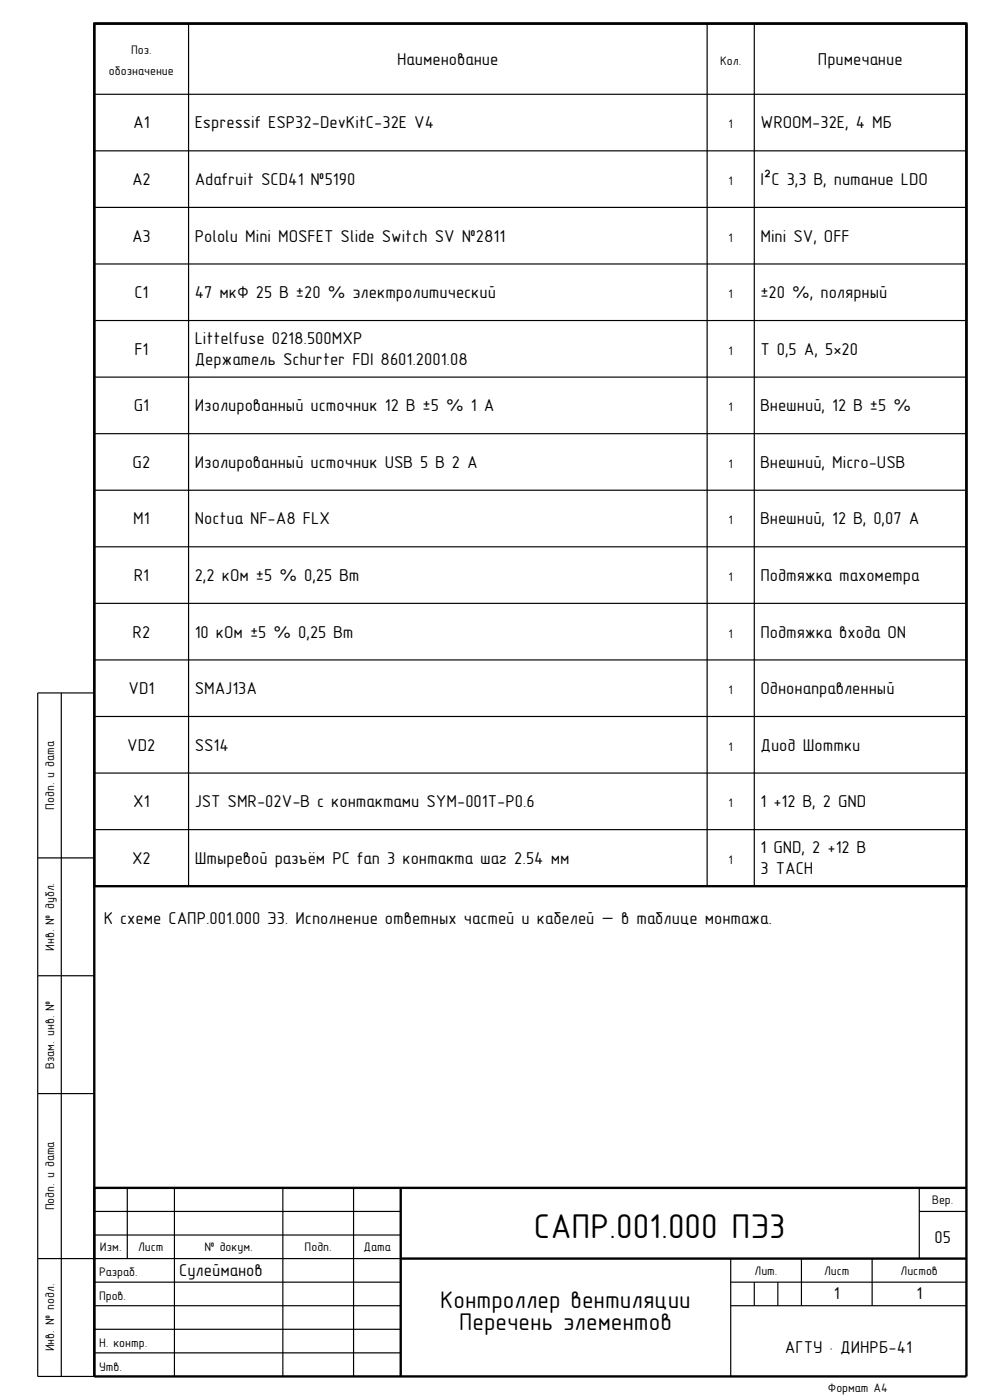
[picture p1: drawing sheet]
<svg xmlns="http://www.w3.org/2000/svg" width="210mm" height="297mm" viewBox="0 0 210 297" stroke-linecap="round" stroke-linejoin="round" font-family="sans-serif">
<defs><g id="words">
<text font-size="7.3" x="113.2" y="262.7">САПР.001.000 ПЭ3</text>
<g font-size="5.1">
<text x="93.4" y="277.5">Контроллер вентиляции</text>
<text x="97.4" y="282.1">Перечень элементов</text>
</g>
<g font-size="3.7">
<text x="84.2" y="13.8">Наименование</text>
<text x="173.5" y="13.8">Примечание</text>
<text x="28.3" y="27.2">A1</text>
<text x="41.3" y="27.2">Espressif ESP32-DevKitC-32E V4</text>
<text x="161.3" y="27.2">WROOM-32E, 4 МБ</text>
<text x="28" y="39.3">A2</text>
<text x="41.3" y="39.3">Adafruit SCD41 №5190</text>
<text x="161.3" y="39.3">I²C 3,3 В, питание LDO</text>
<text x="28" y="51.2">A3</text>
<text x="41.3" y="51.2">Pololu Mini MOSFET Slide Switch SV №2811</text>
<text x="161.3" y="51.2">Mini SV, OFF</text>
<text x="28.5" y="63.3">C1</text>
<text x="41.3" y="63.3">47 мкФ 25 В ±20 % электролитический</text>
<text x="161.3" y="63.3">±20 %, полярный</text>
<text x="28.5" y="75.2">F1</text>
<text x="41.3" y="73">Littelfuse 0218.500MXP</text>
<text x="41.3" y="77.4">Держатель Schurter FDI 8601.2001.08</text>
<text x="161.3" y="75.2">T 0,5 А, 5×20</text>
<text x="28.4" y="87.3">G1</text>
<text x="41.3" y="87.3">Изолированный источник 12 В ±5 % 1 А</text>
<text x="161.3" y="87.3">Внешний, 12 В ±5 %</text>
<text x="28.1" y="99.2">G2</text>
<text x="41.3" y="99.2">Изолированный источник USB 5 В 2 А</text>
<text x="161.3" y="99.2">Внешний, Micro-USB</text>
<text x="28.3" y="111.3">M1</text>
<text x="41.3" y="111.3">Noctua NF-A8 FLX</text>
<text x="161.3" y="111.3">Внешний, 12 В, 0,07 А</text>
<text x="28.4" y="123.2">R1</text>
<text x="41.3" y="123.2">2,2 кОм ±5 % 0,25 Вт</text>
<text x="161.3" y="123.2">Подтяжка тахометра</text>
<text x="28.1" y="135.3">R2</text>
<text x="41.3" y="135.3">10 кОм ±5 % 0,25 Вт</text>
<text x="161.3" y="135.3">Подтяжка входа ON</text>
<text x="27.2" y="147.3">VD1</text>
<text x="41.3" y="147.3">SMAJ13A</text>
<text x="161.3" y="147.3">Однонаправленный</text>
<text x="27" y="159.3">VD2</text>
<text x="41.3" y="159.3">SS14</text>
<text x="161.3" y="159.3">Диод Шоттки</text>
<text x="28.3" y="171.3">X1</text>
<text x="41.3" y="171.3">JST SMR-02V-B с контактами SYM-001T-P0.6</text>
<text x="161.3" y="171.3">1 +12 В, 2 GND</text>
<text x="28" y="183.3">X2</text>
<text x="41.3" y="183.3">Штыревой разъём PC fan 3 контакта шаг 2.54 мм</text>
<text x="161.3" y="181">1 GND, 2 +12 В</text>
<text x="161.3" y="185.5">3 TACH</text>
<text x="22" y="196">К схеме САПР.001.000 Э3. Исполнение ответных частей и кабелей — в таблице монтажа.</text>
<text x="198.2" y="263.7">05</text>
<text x="38" y="270.6">Сулейманов</text>
<text x="176.9" y="275.5">1</text>
<text x="194.4" y="275.5">1</text>
<text x="166.5" y="287">АГТУ · ДИНРБ-41</text>
</g>
<g font-size="2.6">
<text x="27.8" y="11.6">Поз.</text>
<text x="23.1" y="15.9">обозначение</text>
<text x="152.7" y="13.8">Кол.</text>
<text x="154.6" y="27.2">1</text>
<text x="154.6" y="39.3">1</text>
<text x="154.6" y="51.2">1</text>
<text x="154.6" y="63.3">1</text>
<text x="154.6" y="75.2">1</text>
<text x="154.6" y="87.3">1</text>
<text x="154.6" y="99.2">1</text>
<text x="154.6" y="111.3">1</text>
<text x="154.6" y="123.2">1</text>
<text x="154.6" y="135.3">1</text>
<text x="154.6" y="147.3">1</text>
<text x="154.6" y="159.3">1</text>
<text x="11.5" y="171.8" transform="rotate(-90 11.5 171.8)">Подп. и дата</text>
<text x="154.6" y="171.3">1</text>
<text x="154.6" y="183.3">1</text>
<text x="11.5" y="201.7" transform="rotate(-90 11.5 201.7)">Инв. № дубл.</text>
<text x="11.5" y="226.7" transform="rotate(-90 11.5 226.7)">Взам. инв. №</text>
<text x="11.5" y="256.8" transform="rotate(-90 11.5 256.8)">Подп. и дата</text>
<text x="197.7" y="255.5">Вер.</text>
<text x="21.2" y="265.4">Изм.</text>
<text x="29.3" y="265.4">Лист</text>
<text x="43.4" y="265.4">№ докум.</text>
<text x="64.6" y="265.4">Подп.</text>
<text x="77.1" y="265.4">Дата</text>
<text x="21" y="275.8">Пров.</text>
<text x="21" y="270.8">Разраб.</text>
<text x="160.1" y="270.4">Лит.</text>
<text x="174.8" y="270.4">Лист</text>
<text x="191" y="270.4">Листов</text>
<text x="11.5" y="286.7" transform="rotate(-90 11.5 286.7)">Инв. № подл.</text>
<text x="21" y="285.8">Н. контр.</text>
<text x="21" y="290.8">Утв.</text>
<text x="175.6" y="295.4">Формат А4</text>
</g>
</g></defs>
<path d="M20 5h185v183h-185zM20 5h185v287h-185zM20 252h185M85 252v40M85 267h120" fill="none" stroke="#000" stroke-width=".5"/>
<g fill="none" stroke="#000" stroke-width=".25">
<path d="M20 20h185M40 5v183M150 5v183M160 5v183M20 32h185M20 44h185M20 56h185M20 68h185M20 80h185M20 92h185M20 104h185M20 116h185"/>
<path d="M20 128h185M20 140h185M13 147v145M20 147h-12v145h12M20 152h185M20 164h185M20 176h185M8 182h12M8 207h12M8 232h12M20 257h65M27 252v15"/>
<path d="M37 252v40M60 252v40M75 252v40M195 257h10M195 252v15M8 267h77M20 277h65M20 272h65M20 262h65M155 277h50M155 272h50M155 267v25"/>
<path d="M160 272v5M165 272v5M170 267v10M185 267v10M20 287h65M20 282h65"/>
</g>
<use href="#words"/>
</svg>
